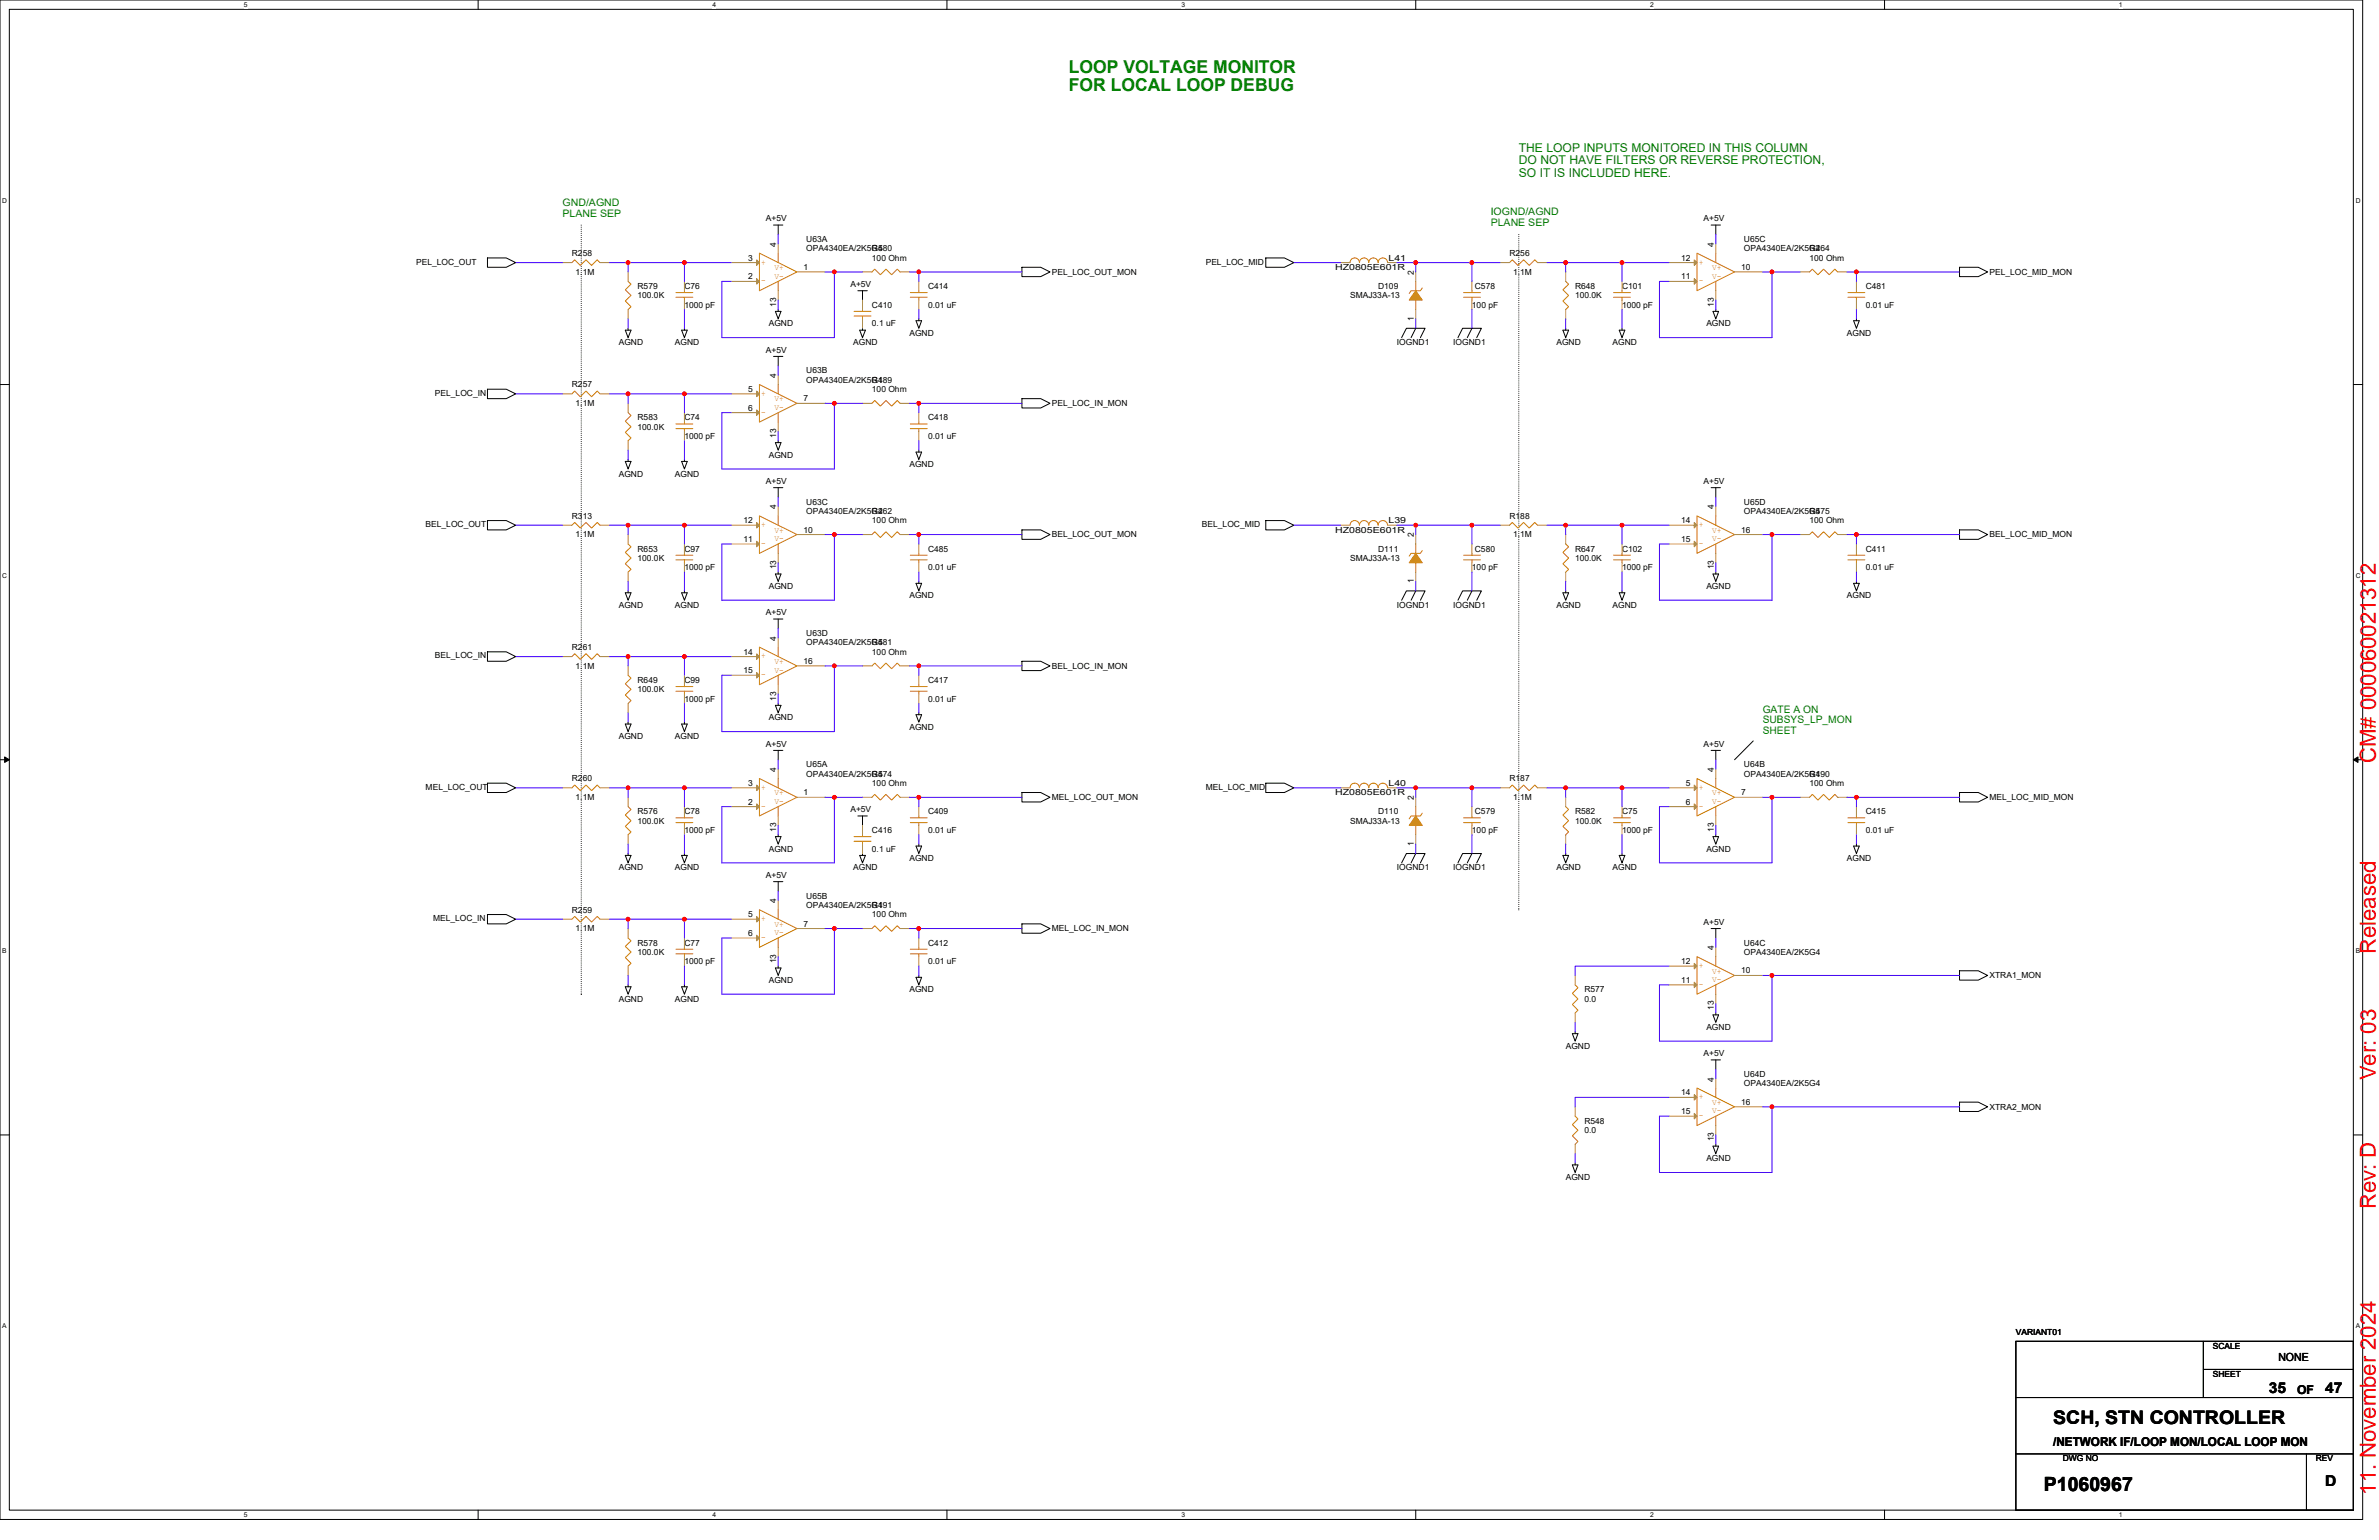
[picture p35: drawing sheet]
<svg xmlns="http://www.w3.org/2000/svg" width="432mm" height="279mm" viewBox="0 0 432 279" stroke-linecap="round" stroke-linejoin="round" font-family="sans-serif">
<defs><g id="words">
<g font-size="4" fill="#f00">
<text x="431.2" y="138.4" transform="rotate(-90 431.2 138.4)">CM# 000060021312</text>
<text x="431.2" y="173.1" transform="rotate(-90 431.2 173.1)">Released</text>
<text x="431.2" y="196" transform="rotate(-90 431.2 196)">Ver: 03</text>
<text x="431.2" y="219.3" transform="rotate(-90 431.2 219.3)">Rev: D</text>
<text x="431.2" y="271.2" transform="rotate(-90 431.2 271.2)">11. November 2024</text>
</g>
<text font-size="3.6" x="371" y="270.5">P1060967</text>
<text font-size="3.4" x="372.7" y="258.4">SCH, STN CONTROLLER</text>
<g font-size="3.2" fill="#008000">
<text x="194" y="13.2">LOOP VOLTAGE MONITOR</text>
<text x="194" y="16.5">FOR LOCAL LOOP DEBUG</text>
</g>
<g font-size="2.7">
<text x="411.8" y="252.7">35</text>
<text x="422" y="252.7">47</text>
<text x="422" y="269.7">D</text>
</g>
<g font-size="2.2" fill="#008000">
<text x="275.7" y="27.5">THE LOOP INPUTS MONITORED IN THIS COLUMN</text>
<text x="275.7" y="29.8">DO NOT HAVE FILTERS OR REVERSE PROTECTION,</text>
<text x="275.7" y="32">SO IT IS INCLUDED HERE.</text>
</g>
<g font-size="2.2">
<text x="416.9" y="252.9">OF</text>
<text x="372.7" y="262.4">/NETWORK IF/LOOP MON/LOCAL LOOP MON</text>
</g>
<text font-size="2" x="413.5" y="246.9">NONE</text>
<g font-size="1.9" fill="#008000">
<text x="102.1" y="37.4">GND/AGND</text>
<text x="102.1" y="39.3">PLANE SEP</text>
<text x="270.6" y="39.1">IOGND/AGND</text>
<text x="270.6" y="41">PLANE SEP</text>
<text x="319.9" y="129.3">GATE A ON</text>
<text x="319.9" y="131.2">SUBSYS_LP_MON</text>
<text x="319.9" y="133.2">SHEET</text>
</g>
<g font-size="1.5">
<text x="139" y="40.2">A+5V</text>
<text x="309.2" y="40.2">A+5V</text>
<text x="103.8" y="46.5">R258</text>
<text x="135.8" y="47.3">3</text>
<text x="140.9" y="44.7" transform="rotate(-90 140.9 44.7)">4</text>
<text x="146.3" y="43.9">U63A</text>
<text x="146.3" y="45.6">OPA4340EA/2K5G4</text>
<text x="158.3" y="45.6">R580</text>
<text x="158.3" y="47.3">100 Ohm</text>
<text x="252" y="47.3">L41</text>
<text x="274" y="46.5">R256</text>
<text x="305.1" y="47.3">12</text>
<text x="311.1" y="44.7" transform="rotate(-90 311.1 44.7)">4</text>
<text x="316.5" y="43.9">U65C</text>
<text x="316.5" y="45.6">OPA4340EA/2K5G4</text>
<text x="328.4" y="45.6">R264</text>
<text x="328.4" y="47.3">100 Ohm</text>
<text x="75.5" y="48">PEL_LOC_OUT</text>
<text x="104.5" y="49.9">1.1M</text>
<text x="115.7" y="52.4">R579</text>
<text x="124.2" y="52.4">C76</text>
<text x="135.8" y="50.7">2</text>
<text x="145.8" y="49">1</text>
<text x="154.3" y="52.1">A+5V</text>
<text x="168.5" y="52.4">C414</text>
<text x="190.9" y="49.9">PEL_LOC_OUT_MON</text>
<text x="218.8" y="48">PEL_LOC_MID</text>
<text x="242.3" y="49">HZ0805E601R</text>
<text x="250.1" y="52.4">D109</text>
<text x="256.6" y="49.9" transform="rotate(-90 256.6 49.9)">2</text>
<text x="267.7" y="52.4">C578</text>
<text x="274.7" y="49.9">1.1M</text>
<text x="285.9" y="52.4">R648</text>
<text x="294.4" y="52.4">C101</text>
<text x="305.1" y="50.7">11</text>
<text x="316" y="49">10</text>
<text x="338.6" y="52.4">C481</text>
<text x="361.1" y="49.9">PEL_LOC_MID_MON</text>
<text x="115.7" y="54.1">100.0K</text>
<text x="124.2" y="55.8">1000 pF</text>
<text x="139.5" y="59.2">AGND</text>
<text x="140.9" y="55.6" transform="rotate(-90 140.9 55.6)">13</text>
<text x="158.3" y="55.8">C410</text>
<text x="158.3" y="59.2">0.1 uF</text>
<text x="168.5" y="55.8">0.01 uF</text>
<text x="245" y="54.1">SMAJ33A-13</text>
<text x="256.6" y="58.2" transform="rotate(-90 256.6 58.2)">1</text>
<text x="267.2" y="55.8">100 pF</text>
<text x="285.9" y="54.1">100.0K</text>
<text x="294.4" y="55.8">1000 pF</text>
<text x="309.7" y="59.2">AGND</text>
<text x="311.1" y="55.6" transform="rotate(-90 311.1 55.6)">13</text>
<text x="338.6" y="55.8">0.01 uF</text>
<text x="112.3" y="62.6">AGND</text>
<text x="122.5" y="62.6">AGND</text>
<text x="139" y="64">A+5V</text>
<text x="154.9" y="62.6">AGND</text>
<text x="165.1" y="60.9">AGND</text>
<text x="253.6" y="62.6">IOGND1</text>
<text x="263.8" y="62.6">IOGND1</text>
<text x="282.5" y="62.6">AGND</text>
<text x="292.7" y="62.6">AGND</text>
<text x="335.2" y="60.9">AGND</text>
<text x="79" y="71.8">PEL_LOC_IN</text>
<text x="103.8" y="70.3">R257</text>
<text x="135.8" y="71.1">5</text>
<text x="140.9" y="68.6" transform="rotate(-90 140.9 68.6)">4</text>
<text x="146.3" y="67.7">U63B</text>
<text x="146.3" y="69.4">OPA4340EA/2K5G4</text>
<text x="158.3" y="69.4">R189</text>
<text x="158.3" y="71.1">100 Ohm</text>
<text x="104.5" y="73.7">1.1M</text>
<text x="115.7" y="76.2">R583</text>
<text x="115.7" y="78">100.0K</text>
<text x="124.2" y="76.2">C74</text>
<text x="135.8" y="74.5">6</text>
<text x="145.8" y="72.8">7</text>
<text x="168.5" y="76.2">C418</text>
<text x="190.9" y="73.7">PEL_LOC_IN_MON</text>
<text x="124.2" y="79.7">1000 pF</text>
<text x="139.5" y="83.1">AGND</text>
<text x="140.9" y="79.5" transform="rotate(-90 140.9 79.5)">13</text>
<text x="168.5" y="79.7">0.01 uF</text>
<text x="112.3" y="86.5">AGND</text>
<text x="122.5" y="86.5">AGND</text>
<text x="139" y="87.8">A+5V</text>
<text x="165.1" y="84.8">AGND</text>
<text x="309.2" y="87.8">A+5V</text>
<text x="77.3" y="95.7">BEL_LOC_OUT</text>
<text x="103.8" y="94.1">R313</text>
<text x="135" y="94.9">12</text>
<text x="140.9" y="92.4" transform="rotate(-90 140.9 92.4)">4</text>
<text x="146.3" y="91.6">U63C</text>
<text x="146.3" y="93.3">OPA4340EA/2K5G4</text>
<text x="158.3" y="93.3">R262</text>
<text x="158.3" y="95">100 Ohm</text>
<text x="218.2" y="95.7">BEL_LOC_MID</text>
<text x="252" y="95">L39</text>
<text x="274" y="94.1">R188</text>
<text x="305.1" y="94.9">14</text>
<text x="311.1" y="92.4" transform="rotate(-90 311.1 92.4)">4</text>
<text x="316.5" y="91.6">U65D</text>
<text x="316.5" y="93.3">OPA4340EA/2K5G4</text>
<text x="328.4" y="93.3">R575</text>
<text x="328.4" y="95">100 Ohm</text>
<text x="104.5" y="97.5">1.1M</text>
<text x="115.7" y="100.1">R653</text>
<text x="115.7" y="101.8">100.0K</text>
<text x="124.2" y="100.1">C97</text>
<text x="135" y="98.3">11</text>
<text x="145.8" y="96.6">10</text>
<text x="168.5" y="100.1">C485</text>
<text x="190.9" y="97.5">BEL_LOC_OUT_MON</text>
<text x="242.3" y="96.7">HZ0805E601R</text>
<text x="245" y="101.8">SMAJ33A-13</text>
<text x="250.1" y="100.1">D111</text>
<text x="256.6" y="97.5" transform="rotate(-90 256.6 97.5)">2</text>
<text x="267.7" y="100.1">C580</text>
<text x="274.7" y="97.5">1.1M</text>
<text x="285.9" y="100.1">R647</text>
<text x="285.9" y="101.8">100.0K</text>
<text x="294.4" y="100.1">C102</text>
<text x="305.1" y="98.3">15</text>
<text x="316" y="96.6">16</text>
<text x="338.6" y="100.1">C411</text>
<text x="361.1" y="97.5">BEL_LOC_MID_MON</text>
<text x="124.2" y="103.5">1000 pF</text>
<text x="139.5" y="106.9">AGND</text>
<text x="140.9" y="103.3" transform="rotate(-90 140.9 103.3)">13</text>
<text x="168.5" y="103.5">0.01 uF</text>
<text x="256.6" y="105.8" transform="rotate(-90 256.6 105.8)">1</text>
<text x="267.2" y="103.5">100 pF</text>
<text x="294.4" y="103.5">1000 pF</text>
<text x="309.7" y="106.9">AGND</text>
<text x="311.1" y="103.3" transform="rotate(-90 311.1 103.3)">13</text>
<text x="338.6" y="103.5">0.01 uF</text>
<text x="112.3" y="110.3">AGND</text>
<text x="122.5" y="110.3">AGND</text>
<text x="139" y="111.7">A+5V</text>
<text x="165.1" y="108.6">AGND</text>
<text x="253.6" y="110.3">IOGND1</text>
<text x="263.8" y="110.3">IOGND1</text>
<text x="282.5" y="110.3">AGND</text>
<text x="292.7" y="110.3">AGND</text>
<text x="335.2" y="108.6">AGND</text>
<text x="79" y="119.5">BEL_LOC_IN</text>
<text x="103.8" y="117.9">R261</text>
<text x="135" y="118.8">14</text>
<text x="140.9" y="116.2" transform="rotate(-90 140.9 116.2)">4</text>
<text x="146.3" y="115.4">U63D</text>
<text x="146.3" y="117.1">OPA4340EA/2K5G4</text>
<text x="158.3" y="117.1">R581</text>
<text x="158.3" y="118.8">100 Ohm</text>
<text x="104.5" y="121.3">1.1M</text>
<text x="115.7" y="123.9">R649</text>
<text x="115.7" y="125.6">100.0K</text>
<text x="124.2" y="123.9">C99</text>
<text x="135" y="122.2">15</text>
<text x="145.8" y="120.5">16</text>
<text x="168.5" y="123.9">C417</text>
<text x="190.9" y="121.3">BEL_LOC_IN_MON</text>
<text x="124.2" y="127.3">1000 pF</text>
<text x="139.5" y="130.7">AGND</text>
<text x="140.9" y="127.1" transform="rotate(-90 140.9 127.1)">13</text>
<text x="168.5" y="127.3">0.01 uF</text>
<text x="112.3" y="134.1">AGND</text>
<text x="122.5" y="134.1">AGND</text>
<text x="139" y="135.5">A+5V</text>
<text x="165.1" y="132.4">AGND</text>
<text x="309.2" y="135.5">A+5V</text>
<text x="77.3" y="143.3">MEL_LOC_OUT</text>
<text x="103.8" y="141.8">R260</text>
<text x="135.8" y="142.6">3</text>
<text x="140.9" y="140.1" transform="rotate(-90 140.9 140.1)">4</text>
<text x="146.3" y="139.2">U65A</text>
<text x="146.3" y="140.9">OPA4340EA/2K5G4</text>
<text x="158.3" y="140.9">R574</text>
<text x="158.3" y="142.6">100 Ohm</text>
<text x="218.8" y="143.3">MEL_LOC_MID</text>
<text x="252" y="142.6">L40</text>
<text x="274" y="141.8">R187</text>
<text x="306" y="142.6">5</text>
<text x="311.1" y="140.1" transform="rotate(-90 311.1 140.1)">4</text>
<text x="316.5" y="139.2">U64B</text>
<text x="316.5" y="140.9">OPA4340EA/2K5G4</text>
<text x="328.4" y="140.9">R190</text>
<text x="328.4" y="142.6">100 Ohm</text>
<text x="104.5" y="145.2">1.1M</text>
<text x="115.7" y="147.7">R576</text>
<text x="115.7" y="149.4">100.0K</text>
<text x="124.2" y="147.7">C78</text>
<text x="135.8" y="146">2</text>
<text x="145.8" y="144.3">1</text>
<text x="154.3" y="147.4">A+5V</text>
<text x="168.5" y="147.7">C409</text>
<text x="190.9" y="145.2">MEL_LOC_OUT_MON</text>
<text x="242.3" y="144.3">HZ0805E601R</text>
<text x="245" y="149.4">SMAJ33A-13</text>
<text x="250.1" y="147.7">D110</text>
<text x="256.6" y="145.2" transform="rotate(-90 256.6 145.2)">2</text>
<text x="267.7" y="147.7">C579</text>
<text x="274.7" y="145.2">1.1M</text>
<text x="285.9" y="147.7">R582</text>
<text x="285.9" y="149.4">100.0K</text>
<text x="294.4" y="147.7">C75</text>
<text x="306" y="146">6</text>
<text x="316" y="144.3">7</text>
<text x="338.6" y="147.7">C415</text>
<text x="361.1" y="145.2">MEL_LOC_MID_MON</text>
<text x="124.2" y="151.1">1000 pF</text>
<text x="139.5" y="154.5">AGND</text>
<text x="140.9" y="150.9" transform="rotate(-90 140.9 150.9)">13</text>
<text x="158.3" y="151.1">C416</text>
<text x="158.3" y="154.5">0.1 uF</text>
<text x="168.5" y="151.1">0.01 uF</text>
<text x="256.6" y="153.5" transform="rotate(-90 256.6 153.5)">1</text>
<text x="267.2" y="151.1">100 pF</text>
<text x="294.4" y="151.1">1000 pF</text>
<text x="309.7" y="154.5">AGND</text>
<text x="311.1" y="150.9" transform="rotate(-90 311.1 150.9)">13</text>
<text x="338.6" y="151.1">0.01 uF</text>
<text x="112.3" y="157.9">AGND</text>
<text x="122.5" y="157.9">AGND</text>
<text x="139" y="159.3">A+5V</text>
<text x="154.9" y="157.9">AGND</text>
<text x="165.1" y="156.2">AGND</text>
<text x="253.6" y="157.9">IOGND1</text>
<text x="263.8" y="157.9">IOGND1</text>
<text x="282.5" y="157.9">AGND</text>
<text x="292.7" y="157.9">AGND</text>
<text x="335.2" y="156.2">AGND</text>
<text x="78.6" y="167.1">MEL_LOC_IN</text>
<text x="103.8" y="165.6">R259</text>
<text x="135.8" y="166.4">5</text>
<text x="140.9" y="163.9" transform="rotate(-90 140.9 163.9)">4</text>
<text x="146.3" y="163">U65B</text>
<text x="146.3" y="164.7">OPA4340EA/2K5G4</text>
<text x="158.3" y="164.7">R191</text>
<text x="158.3" y="166.4">100 Ohm</text>
<text x="309.2" y="167.8">A+5V</text>
<text x="104.5" y="169">1.1M</text>
<text x="115.7" y="171.6">R578</text>
<text x="115.7" y="173.2">100.0K</text>
<text x="124.2" y="171.6">C77</text>
<text x="135.8" y="169.8">6</text>
<text x="145.8" y="168.1">7</text>
<text x="168.5" y="171.6">C412</text>
<text x="190.9" y="169">MEL_LOC_IN_MON</text>
<text x="311.1" y="172.4" transform="rotate(-90 311.1 172.4)">4</text>
<text x="316.5" y="171.6">U64C</text>
<text x="316.5" y="173.2">OPA4340EA/2K5G4</text>
<text x="124.2" y="174.9">1000 pF</text>
<text x="139.5" y="178.4">AGND</text>
<text x="140.9" y="174.8" transform="rotate(-90 140.9 174.8)">13</text>
<text x="168.5" y="174.9">0.01 uF</text>
<text x="305.1" y="174.9">12</text>
<text x="305.1" y="178.3">11</text>
<text x="316" y="176.6">10</text>
<text x="361.1" y="177.5">XTRA1_MON</text>
<text x="112.3" y="181.8">AGND</text>
<text x="122.5" y="181.8">AGND</text>
<text x="165.1" y="180.1">AGND</text>
<text x="287.6" y="180.1">R577</text>
<text x="287.6" y="181.8">0.0</text>
<text x="311.1" y="183.3" transform="rotate(-90 311.1 183.3)">13</text>
<text x="284.2" y="190.3">AGND</text>
<text x="309.2" y="191.6">A+5V</text>
<text x="309.7" y="186.9">AGND</text>
<text x="311.1" y="196.2" transform="rotate(-90 311.1 196.2)">4</text>
<text x="316.5" y="195.4">U64D</text>
<text x="316.5" y="197.1">OPA4340EA/2K5G4</text>
<text x="287.6" y="203.9">R548</text>
<text x="305.1" y="198.7">14</text>
<text x="305.1" y="202.1">15</text>
<text x="316" y="200.4">16</text>
<text x="361.1" y="201.3">XTRA2_MON</text>
<text x="287.6" y="205.6">0.0</text>
<text x="311.1" y="207.1" transform="rotate(-90 311.1 207.1)">13</text>
<text x="284.2" y="214.1">AGND</text>
<text x="309.7" y="210.7">AGND</text>
<text x="365.9" y="242.2">VARIANT01</text>
<text x="401.6" y="244.7">SCALE</text>
<text x="401.6" y="249.8">SHEET</text>
<text x="374.4" y="265.2">DWG NO</text>
<text x="420.3" y="265.2">REV</text>
</g>
<g font-size="1.5" fill="#cc8006">
<text x="138.2" y="51.4">-</text>
<text x="138.2" y="48">+</text>
<text x="140.6" y="49">V+</text>
<text x="140.6" y="50.5">V-</text>
<text x="308.4" y="51.4">-</text>
<text x="308.4" y="48">+</text>
<text x="310.7" y="49">V+</text>
<text x="310.7" y="50.5">V-</text>
<text x="138.2" y="71.8">+</text>
<text x="138.2" y="75.2">-</text>
<text x="140.6" y="72.8">V+</text>
<text x="140.6" y="74.4">V-</text>
<text x="138.2" y="95.7">+</text>
<text x="308.4" y="95.7">+</text>
<text x="138.2" y="99.1">-</text>
<text x="140.6" y="96.7">V+</text>
<text x="140.6" y="98.2">V-</text>
<text x="308.4" y="99.1">-</text>
<text x="310.7" y="96.7">V+</text>
<text x="310.7" y="98.2">V-</text>
<text x="138.2" y="119.5">+</text>
<text x="138.2" y="122.9">-</text>
<text x="140.6" y="120.5">V+</text>
<text x="140.6" y="122">V-</text>
<text x="138.2" y="143.3">+</text>
<text x="308.4" y="143.3">+</text>
<text x="138.2" y="146.7">-</text>
<text x="140.6" y="144.3">V+</text>
<text x="140.6" y="145.9">V-</text>
<text x="308.4" y="146.7">-</text>
<text x="310.7" y="144.3">V+</text>
<text x="310.7" y="145.9">V-</text>
<text x="138.2" y="167.1">+</text>
<text x="138.2" y="170.5">-</text>
<text x="140.6" y="168.1">V+</text>
<text x="140.6" y="169.7">V-</text>
<text x="308.4" y="179">-</text>
<text x="308.4" y="175.6">+</text>
<text x="310.7" y="176.7">V+</text>
<text x="310.7" y="178.2">V-</text>
<text x="308.4" y="202.9">-</text>
<text x="308.4" y="199.5">+</text>
<text x="310.7" y="200.5">V+</text>
<text x="310.7" y="202">V-</text>
</g>
<g font-size="1.2">
<text x="44.2" y="1.2">5</text>
<text x="129.3" y="1.2">4</text>
<text x="214.4" y="1.2">3</text>
<text x="299.5" y="1.2">2</text>
<text x="384.6" y="1.2">1</text>
<text x=".4" y="36.8">D</text>
<text x="427.6" y="36.8">D</text>
<text x=".4" y="104.9">C</text>
<text x="427.6" y="104.9">C</text>
<text x=".4" y="173">B</text>
<text x="427.6" y="173">B</text>
<text x=".4" y="241">A</text>
<text x="427.6" y="241">A</text>
<text x="44.2" y="275.2">5</text>
<text x="129.3" y="275.2">4</text>
<text x="214.4" y="275.2">3</text>
<text x="299.5" y="275.2">2</text>
<text x="384.6" y="275.2">1</text>
</g>
</g></defs>
<path d="M0 0h428.8v275.7h-428.8zM1.7 1.7h425.4v272.3h-425.4z" fill="none" stroke="#000" stroke-width=".18"/>
<g fill="#fff">
<path d="M44.2 .2h.7v1.3h-.7z"/>
<path d="M44.2 274.2h.7v1.3h-.7z"/>
</g>
<path d="M86.8 0v1.7M86.8 274v1.7" fill="none" stroke="#000" stroke-width=".18"/>
<g fill="#fff">
<path d="M129.3 .2h.7v1.3h-.7z"/>
<path d="M129.3 274.2h.7v1.3h-.7z"/>
</g>
<path d="M171.9 0v1.7M171.9 274v1.7" fill="none" stroke="#000" stroke-width=".18"/>
<g fill="#fff">
<path d="M214.4 .2h.7v1.3h-.7z"/>
<path d="M214.4 274.2h.7v1.3h-.7z"/>
</g>
<path d="M257 0v1.7M257 274v1.7" fill="none" stroke="#000" stroke-width=".18"/>
<g fill="#fff">
<path d="M299.5 .2h.7v1.3h-.7z"/>
<path d="M299.5 274.2h.7v1.3h-.7z"/>
</g>
<path d="M342.1 0v1.7M342.1 274v1.7" fill="none" stroke="#000" stroke-width=".18"/>
<g fill="#fff">
<path d="M384.6 .2h.7v1.3h-.7z"/>
<path d="M384.6 274.2h.7v1.3h-.7z"/>
<path d="M.4 35.7h.9v1.4h-.9z"/>
<path d="M427.6 35.7h.8v1.4h-.8z"/>
<path d="M.4 103.8h.9v1.3h-.9z"/>
<path d="M427.6 103.8h.8v1.3h-.8z"/>
</g>
<path d="M0 69.8h1.7M427.1 69.8h1.7" fill="none" stroke="#000" stroke-width=".18"/>
<g fill="#fff">
<path d="M.4 171.9h.8v1.3h-.8z"/>
<path d="M427.6 171.9h.7v1.3h-.7z"/>
</g>
<path d="M0 137.8h1.7M427.1 137.8h1.7" fill="none" stroke="#000" stroke-width=".18"/>
<path d="M.8 137.3l.9 .5-.9 .5zM427.1 137.8l.9-.5v1z" fill="#000" stroke="#000" stroke-width=".18"/>
<g fill="#fff">
<path d="M.4 239.9h.8v1.4h-.8z"/>
<path d="M427.6 239.9h.7v1.4h-.7z"/>
</g>
<g fill="none" stroke="#000" stroke-width=".18">
<path d="M88.5 46.8h3.4l1.7 .8-1.7 .9h-3.4zM113.5 59.9h1l-.5 1.4zM114 59.6v.3M123.7 59.9h1l-.5 1.4zM124.2 59.6v.3M140.4 40.8h1.7M140.7 56.5h1.1l-.6 1.3zM141.2 40.8v1.7M141.2 56.2v.3M155.7 52.7h1.7M156 59.9h1.1l-.6 1.4zM156.5 52.7v1.7"/>
<path d="M156.5 59.6v.3M166.3 58.2h1l-.5 1.4zM166.8 57.8v.4M185.5 48.5h3.4l1.7 .8-1.7 .9h-3.4zM229.7 46.8h3.4l1.7 .8-1.7 .9h-3.4zM257 59.6l-.9 1.7M267.2 59.6l-.9 1.7M283.7 59.9h1l-.5 1.4zM284.2 59.6v.3M293.9 59.9h1l-.5 1.4zM294.4 59.6v.3M310.6 40.8h1.7"/>
<path d="M310.9 56.5h1l-.5 1.3zM311.4 40.8v1.7M311.4 56.2v.3M336.4 58.2h1.1l-.5 1.4zM337 57.8v.4M355.7 48.5h3.4l1.7 .8-1.7 .9h-3.4zM88.5 70.6h3.4l1.7 .9-1.7 .8h-3.4zM140.4 64.7h1.7M141.2 64.7v1.7M141.2 80v.3M185.5 72.3h3.4l1.7 .9-1.7 .8h-3.4zM254.4 61.3l.9-1.7h3.4l-.9 1.7"/>
<path d="M264.6 61.3l.9-1.7h3.4l-.9 1.7M88.5 94.4h3.4l1.7 .9-1.7 .8h-3.4zM113.5 83.7h1l-.5 1.4zM114 83.4v.3M123.7 83.7h1l-.5 1.4zM124.2 83.4v.3M140.4 88.5h1.7M140.7 80.3h1.1l-.6 1.4zM141.2 88.5v1.7M166.3 82h1l-.5 1.4zM166.8 81.7v.3M185.5 96.1h3.4l1.7 .9-1.7 .9h-3.4z"/>
<path d="M229.7 94.4h3.4l1.7 .9-1.7 .8h-3.4zM310.6 88.5h1.7M311.4 88.5v1.7M355.7 96.1h3.4l1.7 .9-1.7 .9h-3.4zM88.5 118.3h3.4l1.7 .8-1.7 .9h-3.4zM113.5 107.5h1l-.5 1.4zM114 107.2v.3M123.7 107.5h1l-.5 1.4zM124.2 107.2v.3M140.4 112.3h1.7M140.7 104.1h1.1l-.6 1.4zM141.2 103.8v.3"/>
<path d="M141.2 112.3v1.7M166.3 105.8h1l-.5 1.4zM166.8 105.5v.3M185.5 120h3.4l1.7 .8-1.7 .9h-3.4zM254.4 108.9l.9-1.7h3.4l-.9 1.7M257 107.2l-.9 1.7M264.6 108.9l.9-1.7h3.4l-.9 1.7M267.2 107.2l-.9 1.7M283.7 107.5h1l-.5 1.4zM284.2 107.2v.3M293.9 107.5h1l-.5 1.4zM294.4 107.2v.3"/>
<path d="M310.9 104.1h1l-.5 1.4zM311.4 103.8v.3M336.4 105.8h1.1l-.5 1.4zM337 105.5v.3M113.5 131.4h1l-.5 1.3zM114 131v.4M123.7 131.4h1l-.5 1.3zM124.2 131v.4M140.4 136.1h1.7M140.7 128h1.1l-.6 1.3zM141.2 127.6v.4M141.2 136.1v1.7"/>
<path d="M166.3 129.7h1l-.5 1.3zM166.8 129.3v.4M310.6 136.1h1.7M311.4 136.1v1.7M318.2 134.4l-3.4 3.4M88.5 142.1h3.4l1.7 .8-1.7 .9h-3.4zM113.5 155.2h1l-.5 1.3zM114 154.9v.3M123.7 155.2h1l-.5 1.3zM124.2 154.9v.3M140.4 160h1.7M140.7 151.8h1.1l-.6 1.4z"/>
<path d="M141.2 151.4v.4M141.2 160v1.7M155.7 148h1.7M156 155.2h1.1l-.6 1.3zM156.5 148v1.8M156.5 154.9v.3M166.3 153.5h1l-.5 1.4zM166.8 153.2v.3M185.5 143.8h3.4l1.7 .9-1.7 .8h-3.4zM229.7 142.1h3.4l1.7 .8-1.7 .9h-3.4zM254.4 156.5l.9-1.6h3.4l-.9 1.6M257 154.9l-.9 1.6"/>
<path d="M264.6 156.5l.9-1.6h3.4l-.9 1.6M267.2 154.9l-.9 1.6M283.7 155.2h1l-.5 1.3zM284.2 154.9v.3M293.9 155.2h1l-.5 1.3zM294.4 154.9v.3M310.9 151.8h1l-.5 1.4zM311.4 151.4v.4M336.4 153.5h1.1l-.5 1.4zM337 153.2v.3M355.7 143.8h3.4l1.7 .9-1.7 .8h-3.4zM88.5 165.9h3.4l1.7 .9-1.7 .8h-3.4z"/>
<path d="M113.5 179h1l-.5 1.4zM114 178.7v.3M123.7 179h1l-.5 1.4zM124.2 178.7v.3M140.7 175.6h1.1l-.6 1.4zM141.2 175.3v.3M166.3 177.3h1l-.5 1.4zM166.8 177v.3M185.5 167.6h3.4l1.7 .9-1.7 .8h-3.4zM310.6 168.5h1.7M311.4 168.5v1.7M355.7 176.1h3.4l1.7 .9-1.7 .8h-3.4z"/>
<path d="M285.4 187.5h1l-.5 1.4zM285.9 187.2v.3M310.6 192.3h1.7M310.9 184.1h1l-.5 1.4zM311.4 183.8v.3M311.4 192.3v1.7M355.7 200h3.4l1.7 .8-1.7 .9h-3.4zM0 205.9h1.7M285.4 211.3h1l-.5 1.4zM285.9 211v.3M310.9 207.9h1l-.5 1.4zM311.4 207.6v.3"/>
<path d="M427.1 205.9h1.7M365.9 253.6h61.2M365.9 243.4h61.2v30.6h-61.2zM399.9 243.4v10.2M399.9 248.5h27.2M365.9 263.8h61.2M418.6 263.8v10.2"/>
</g>
<path d="M105.5 40.8v139.6M275.7 42.5v122.6M275.7 165.1h.1M105.5 180.4h.1" fill="none" stroke="#000" stroke-width=".18" stroke-dasharray="0 .3"/>
<g fill="none" stroke="#cc8006" stroke-width=".18">
<path d="M103.8 47.6l.5-.5 1 1.1 1.1-1.1 1 1.1 1-1.1 .5 .5M114 51.1l.5 .5-1 1 1 1-1 1 1 1-.5 .6M122.7 53.9h3.1M122.7 53.1h3.1M124.2 52.7v.4M124.2 53.9v.5M137.8 45.9l6.9 3.4-6.9 3.4zM141.2 45.9v1.7M141.2 51.1v1.6M155 57.3h3.1M155 56.5h3.1M156.5 56.2v.3"/>
<path d="M156.5 57.3v.5M158.3 49.3l.5-.5 1 1 1-1 1 1 1.1-1 .5 .5M165.2 53.9h3.1M165.2 53.1h3.1M166.8 52.7v.4M166.8 53.9v.5M250.1 47.6a.85 .85 0 0 0-.8-.8 .85 .85 0 0 0-.9 .8 .85 .85 0 0 0-.8-.8 .85 .85 0 0 0-.9 .8 .85 .85 0 0 0-.8-.8 .85 .85 0 0 0-.9 .8M251.8 47.6a.85 .85 0 0 0-.8-.8 .85 .85 0 0 0-.9 .8M257 54.4v1.8M257 51.1v1.6M258.1 52.2l-.3 .5h-1.7l-.3 .6M265.6 53.9h3.1"/>
<path d="M265.6 53.1h3.1M267.2 52.7v.4M267.2 53.9v.5M274 47.6l.5-.5 1 1.1 1-1.1 1.1 1.1 1-1.1 .5 .5M284.2 51.1l.5 .5-1 1 1 1-1 1 1 1-.5 .6M292.9 53.9h3M292.9 53.1h3M294.4 52.7v.4M294.4 53.9v.5M308 45.9l6.8 3.4-6.8 3.4zM311.4 45.9v1.7M311.4 51.1v1.6"/>
<path d="M328.4 49.3l.6-.5 1 1 1-1 1 1 1-1 .5 .5M335.4 53.9h3.1M335.4 53.1h3.1M337 52.7v.4M337 53.9v.5M103.8 71.5l.5-.5 1 1 1.1-1 1 1 1-1 .5 .5M114 74.9l.5 .5-1 1 1 1-1 1 1 1.1-.5 .5M122.7 77.8h3.1M122.7 76.9h3.1M124.2 76.6v.3M124.2 77.8v.5M137.8 69.8l6.9 3.4-6.9 3.4z"/>
<path d="M141.2 69.8v1.7M141.2 74.9v1.7M158.3 73.2l.5-.5 1 1 1-1 1 1 1.1-1 .5 .5M165.2 77.8h3.1M165.2 76.9h3.1M166.8 76.6v.3M166.8 77.8v.5M103.8 95.3l.5-.5 1 1 1.1-1 1 1 1-1 .5 .5M114 98.7l.5 .5-1 1 1 1-1 1.1 1 1-.5 .5M137.8 93.6l6.9 3.4-6.9 3.4zM141.2 93.6v1.7M141.2 98.7v1.7"/>
<path d="M158.3 97l.5-.5 1 1 1-1 1 1 1.1-1 .5 .5M250.1 95.3a.85 .85 0 0 0-.8-.9 .85 .85 0 0 0-.9 .9 .85 .85 0 0 0-.8-.9 .85 .85 0 0 0-.9 .9 .85 .85 0 0 0-.8-.9 .85 .85 0 0 0-.9 .9M251.8 95.3a.85 .85 0 0 0-.8-.9 .85 .85 0 0 0-.9 .9M257 98.7v1.7M258.1 99.9l-.3 .5h-1.7l-.3 .5M274 95.3l.5-.5 1 1 1-1 1.1 1 1-1 .5 .5M284.2 98.7l.5 .5-1 1 1 1-1 1.1 1 1-.5 .5M308 93.6l6.8 3.4-6.8 3.4zM311.4 93.6v1.7M311.4 98.7v1.7M328.4 97l.6-.5 1 1 1-1 1 1 1-1 .5 .5M103.8 119.1l.5-.5 1 1 1.1-1 1 1 1-1 .5 .5"/>
<path d="M122.7 101.6h3.1M122.7 100.7h3.1M124.2 100.4v.3M124.2 101.6v.5M137.8 117.4l6.9 3.4-6.9 3.4zM141.2 117.4v1.7M165.2 101.6h3.1M165.2 100.7h3.1M166.8 100.4v.3M166.8 101.6v.5M257 102.1v1.7M265.6 101.6h3.1"/>
<path d="M265.6 100.7h3.1M267.2 100.4v.3M267.2 101.6v.5M292.9 101.6h3M292.9 100.7h3M294.4 100.4v.3M294.4 101.6v.5M335.4 101.6h3.1M335.4 100.7h3.1M337 100.4v.3M337 101.6v.5M114 122.5l.5 .5-1 1.1 1 1-1 1 1 1-.5 .5"/>
<path d="M122.7 125.4h3.1M122.7 124.6h3.1M124.2 124.2v.4M124.2 125.4v.5M141.2 122.5v1.7M158.3 120.8l.5-.5 1 1 1-1 1 1 1.1-1 .5 .5M165.2 125.4h3.1M165.2 124.6h3.1M166.8 124.2v.4M166.8 125.4v.5M103.8 142.9l.5-.5 1 1 1.1-1 1 1 1-1 .5 .5M114 146.3l.5 .6-1 1 1 1-1 1 1 1-.5 .5"/>
<path d="M122.7 149.2h3.1M122.7 148.4h3.1M124.2 148v.4M124.2 149.2v.6M137.8 141.2l6.9 3.5-6.9 3.3zM141.2 141.2v1.7M141.2 146.3v1.7M155 152.6h3.1M155 151.8h3.1M156.5 151.4v.4M156.5 152.6v.6M158.3 144.7l.5-.6 1 1.1 1-1.1 1 1.1 1.1-1.1 .5 .6"/>
<path d="M165.2 149.2h3.1M165.2 148.4h3.1M166.8 148v.4M166.8 149.2v.6M250.1 142.9a.85 .85 0 0 0-.8-.8 .85 .85 0 0 0-.9 .8 .85 .85 0 0 0-.8-.8 .85 .85 0 0 0-.9 .8 .85 .85 0 0 0-.8-.8 .85 .85 0 0 0-.9 .8M251.8 142.9a.85 .85 0 0 0-.8-.8 .85 .85 0 0 0-.9 .8M257 149.8v1.6M257 146.3v1.7M258.1 147.5l-.3 .5h-1.7l-.3 .6M265.6 149.2h3.1M265.6 148.4h3.1M267.2 148v.4"/>
<path d="M267.2 149.2v.6M274 142.9l.5-.5 1 1 1-1 1.1 1 1-1 .5 .5M284.2 146.3l.5 .6-1 1 1 1-1 1 1 1-.5 .5M292.9 149.2h3M292.9 148.4h3M294.4 148v.4M294.4 149.2v.6M308 141.2l6.8 3.5-6.8 3.3zM311.4 141.2v1.7M311.4 146.3v1.7M328.4 144.7l.6-.6 1 1.1 1-1.1 1 1.1 1-1.1 .5 .6M335.4 149.2h3.1"/>
<path d="M335.4 148.4h3.1M337 148v.4M337 149.2v.6M103.8 166.8l.5-.5 1 1 1.1-1 1 1 1-1 .5 .5M114 170.2l.5 .5-1 1 1 1-1 1 1 1.1-.5 .5M122.7 173.1h3.1M122.7 172.2h3.1M124.2 171.9v.3M124.2 173.1v.5M137.8 165.1l6.9 3.4-6.9 3.4zM141.2 165.1v1.7M141.2 170.2v1.7"/>
<path d="M158.3 168.5l.5-.5 1 1 1-1 1 1 1.1-1 .5 .5M165.2 173.1h3.1M165.2 172.2h3.1M166.8 171.9v.3M166.8 173.1v.5M285.9 178.7l.5 .5-1 1 1 1-1 1 1 1.1-.5 .5M308 173.6l6.8 3.4-6.8 3.4zM311.4 173.6v1.7M311.4 178.7v1.7M308 197.4l6.8 3.4-6.8 3.4zM311.4 197.4v1.7M285.9 202.5l.5 .5-1 1 1 1.1-1 1 1 1-.5 .5"/>
<path d="M311.4 202.5v1.7"/>
</g>
<g fill="none" stroke="#a84" stroke-width=".18">
<path d="M102.1 47.6h1.7M108.9 47.6h1.7M114 49.3v1.8M114 56.2v1.6M124.2 51.1v1.6M124.2 54.4v1.8M132.7 47.6h5.1M132.7 51.1h5.1M141.2 52.7v1.7M141.2 44.2v1.7M144.7 49.3h5.1M156.5 49.3h1.8"/>
<path d="M156.5 54.4v1.8M156.5 57.8v1.8M163.4 49.3h1.7M166.8 51.1v1.6M166.8 54.4v1.8M243.4 47.6h1.6M251.9 47.6h1.7M257 56.2v1.6M257 49.3v1.8M267.2 51.1v1.6M267.2 54.4v1.8M272.3 47.6h1.7"/>
<path d="M279.1 47.6h1.7M284.2 49.3v1.8M284.2 56.2v1.6M294.4 51.1v1.6M294.4 54.4v1.8M302.9 47.6h5.1M302.9 51.1h5.1M311.4 52.7v1.7M311.4 44.2v1.7M314.8 49.3h5.1M326.7 49.3h1.7M333.5 49.3h1.7"/>
<path d="M337 51.1v1.6M337 54.4v1.8M102.1 71.5h1.7M108.9 71.5h1.7M114 73.2v1.7M114 80v1.7M124.2 74.9v1.7M124.2 78.3v1.7M132.7 71.5h5.1M132.7 74.9h5.1M141.2 76.6v1.7M141.2 68.1v1.7"/>
<path d="M144.7 73.2h5.1M156.5 73.2h1.8M163.4 73.2h1.7M166.8 74.9v1.7M166.8 78.3v1.7M102.1 95.3h1.7M108.9 95.3h1.7M114 97v1.7M124.2 98.7v1.7M132.7 95.3h5.1M132.7 98.7h5.1M141.2 91.9v1.7"/>
<path d="M144.7 97h5.1M156.5 97h1.8M163.4 97h1.7M166.8 98.7v1.7M243.4 95.3h1.6M251.9 95.3h1.7M257 97v1.7M267.2 98.7v1.7M272.3 95.3h1.7M279.1 95.3h1.7M284.2 97v1.7M294.4 98.7v1.7"/>
<path d="M302.9 95.3h5.1M302.9 98.7h5.1M311.4 91.9v1.7M314.8 97h5.1M326.7 97h1.7M333.5 97h1.7M337 98.7v1.7M102.1 119.1h1.7M108.9 119.1h1.7M114 103.8v1.7M124.2 102.1v1.7M132.7 119.1h5.1"/>
<path d="M141.2 100.4v1.7M141.2 115.7v1.7M166.8 102.1v1.7M257 103.8v1.7M267.2 102.1v1.7M284.2 103.8v1.7M294.4 102.1v1.7M311.4 100.4v1.7M337 102.1v1.7M114 120.8v1.7M114 127.6v1.7M124.2 122.5v1.7"/>
<path d="M124.2 125.9v1.7M132.7 122.5h5.1M141.2 124.2v1.7M141.2 139.5v1.7M144.7 120.8h5.1M156.5 120.8h1.8M163.4 120.8h1.7M166.8 122.5v1.7M166.8 125.9v1.7M311.4 139.5v1.7M102.1 142.9h1.7M108.9 142.9h1.7"/>
<path d="M114 144.7v1.6M114 151.4v1.8M124.2 146.3v1.7M124.2 149.8v1.6M132.7 142.9h5.1M132.7 146.3h5.1M141.2 148v1.8M144.7 144.7h5.1M156.5 144.7h1.8M156.5 149.8v1.6M156.5 153.2v1.7M163.4 144.7h1.7"/>
<path d="M166.8 146.3v1.7M166.8 149.8v1.6M243.4 142.9h1.6M251.9 142.9h1.7M257 151.4v1.8M257 144.7v1.6M267.2 146.3v1.7M267.2 149.8v1.6M272.3 142.9h1.7M279.1 142.9h1.7M284.2 144.7v1.6M284.2 151.4v1.8"/>
<path d="M294.4 146.3v1.7M294.4 149.8v1.6M302.9 142.9h5.1M302.9 146.3h5.1M311.4 148v1.8M314.8 144.7h5.1M326.7 144.7h1.7M333.5 144.7h1.7M337 146.3v1.7M337 149.8v1.6M102.1 166.8h1.7M108.9 166.8h1.7"/>
<path d="M114 168.5v1.7M114 175.3v1.7M124.2 170.2v1.7M124.2 173.6v1.7M132.7 166.8h5.1M132.7 170.2h5.1M141.2 171.9v1.7M141.2 163.4v1.7M144.7 168.5h5.1M156.5 168.5h1.8M163.4 168.5h1.7M166.8 170.2v1.7"/>
<path d="M166.8 173.6v1.7M285.9 177v1.7M302.9 175.3h5.1M302.9 178.7h5.1M311.4 171.9v1.7M314.8 177h5.1M285.9 183.8v1.7M302.9 199.1h5.1M311.4 180.4v1.7M311.4 195.7v1.7M285.9 200.8v1.7M285.9 207.6v1.7"/>
<path d="M302.9 202.5h5.1M311.4 204.2v1.7M314.8 200.8h5.1"/>
</g>
<g fill="#a84" stroke="#a84" stroke-width=".18">
<path d="M307.5 174.8l.5 .5-.5 .5z"/>
<path d="M307.5 178.2l.5 .5-.5 .5z"/>
<path d="M137.3 47.1l.5 .5-.5 .6z"/>
<path d="M137.3 50.5l.5 .6-.5 .5z"/>
<path d="M137.3 71l.5 .5-.5 .5z"/>
<path d="M137.3 74.4l.5 .5-.5 .5z"/>
<path d="M137.3 94.8l.5 .5-.5 .5z"/>
<path d="M137.3 98.2l.5 .5-.5 .5z"/>
<path d="M137.3 118.6l.5 .5-.5 .5z"/>
<path d="M137.3 122l.5 .5-.5 .5z"/>
<path d="M137.3 142.4l.5 .5-.5 .5z"/>
<path d="M137.3 145.8l.5 .5-.5 .6z"/>
<path d="M307.5 94.8l.5 .5-.5 .5z"/>
<path d="M307.5 98.2l.5 .5-.5 .5z"/>
<path d="M307.5 198.6l.5 .5-.5 .5z"/>
<path d="M307.5 202l.5 .5-.5 .5z"/>
<path d="M307.5 142.4l.5 .5-.5 .5z"/>
<path d="M307.5 145.8l.5 .5-.5 .6z"/>
<path d="M137.3 166.3l.5 .5-.5 .5z"/>
<path d="M137.3 169.7l.5 .5-.5 .5z"/>
<path d="M307.5 47.1l.5 .5-.5 .6z"/>
<path d="M307.5 50.5l.5 .6-.5 .5z"/>
</g>
<g fill="#cc8006" stroke="#cc8006" stroke-width=".18">
<path d="M257 100.4l1.1 1.7h-2.3z"/>
<path d="M257 148l1.1 1.8h-2.3z"/>
<path d="M257 52.7l1.1 1.7h-2.3z"/>
</g>
<g fill="none" stroke="#4200ff" stroke-width=".18">
<path d="M93.6 47.6h8.5M110.6 47.6h13.6M114 47.6v1.7M114 57.8v1.8M124.2 47.6h8.5M124.2 56.2v3.4M124.2 47.6v3.5M141.2 54.4v1.8M141.2 42.5v1.7M149.8 49.3h1.6M151.4 49.3v12h-20.4v-10.2h1.7M151.4 49.3h5.1"/>
<path d="M165.1 49.3h1.7M166.8 56.2v1.6M166.8 49.3v1.8M166.8 49.3h18.7M234.8 47.6h8.6M253.6 47.6h3.4M257 47.6h10.2M257 47.6v1.7M257 57.8v1.8M267.2 47.6v3.5M267.2 56.2v3.4M267.2 47.6h5.1"/>
<path d="M280.8 47.6h3.4M284.2 47.6h10.2M284.2 47.6v1.7M284.2 57.8v1.8M294.4 47.6h8.5M294.4 56.2v3.4M294.4 47.6v3.5M311.4 54.4v1.8M311.4 42.5v1.7M319.9 49.3h1.7M321.6 49.3h5.1M321.6 49.3v12h-20.4v-10.2h1.7"/>
<path d="M335.2 49.3h1.8M337 49.3h18.7M337 56.2v1.6M337 49.3v1.8M93.6 71.5h8.5M110.6 71.5h3.4v1.7M114 71.5h10.2M124.2 71.5h8.5M124.2 80v3.4M124.2 71.5v3.4M141.2 78.3v1.7M141.2 66.4v1.7"/>
<path d="M149.8 73.2h1.6M151.4 73.2v11.9h-20.4v-10.2h1.7M151.4 73.2h5.1M165.1 73.2h1.7M166.8 73.2v1.7M166.8 80v1.7M166.8 73.2h18.7M93.6 95.3h8.5M110.6 95.3h3.4M114 95.3v1.7M114 81.7v1.7M114 95.3h10.2"/>
<path d="M124.2 95.3h8.5M124.2 95.3v3.4M141.2 90.2v1.7M149.8 97h1.6M151.4 97v11.9h-20.4v-10.2h1.7M151.4 97h5.1M165.1 97h1.7M166.8 97v1.7M166.8 97h18.7M234.8 95.3h8.6M253.6 95.3h3.4M257 95.3h10.2"/>
<path d="M257 95.3v1.7M267.2 95.3v3.4M267.2 95.3h5.1M280.8 95.3h3.4M284.2 95.3h10.2M284.2 95.3v1.7M294.4 95.3h8.5M294.4 95.3v3.4M311.4 90.2v1.7M319.9 97h1.7M321.6 97h5.1M321.6 97v11.9h-20.4v-10.2h1.7"/>
<path d="M335.2 97h1.8M337 97h18.7M337 97v1.7M93.6 119.1h8.5M110.6 119.1h3.4M114 105.5v1.7M114 119.1v1.7M114 119.1h10.2M124.2 119.1h8.5M124.2 103.8v3.4M124.2 119.1v3.4M141.2 102.1v1.7"/>
<path d="M141.2 114v1.7M166.8 103.8v1.7M257 105.5v1.7M267.2 103.8v3.4M284.2 105.5v1.7M294.4 103.8v3.4M311.4 102.1v1.7M337 103.8v1.7M114 129.3v1.7M124.2 127.6v3.4M141.2 125.9v1.7M141.2 137.8v1.7"/>
<path d="M149.8 120.8h1.6M151.4 120.8v11.9h-20.4v-10.2h1.7M151.4 120.8h5.1M165.1 120.8h1.7M166.8 127.6v1.7M166.8 120.8v1.7M166.8 120.8h18.7M311.4 137.8v1.7M93.6 142.9h8.5M110.6 142.9h3.4M114 142.9v1.8M114 153.2v1.7"/>
<path d="M114 142.9h10.2M124.2 142.9h8.5M124.2 151.4v3.5M124.2 142.9v3.4M141.2 149.8v1.6M149.8 144.7h1.6M151.4 144.7v11.8h-20.4v-10.2h1.7M151.4 144.7h5.1M165.1 144.7h1.7M166.8 144.7v1.6M166.8 151.4v1.8M166.8 144.7h18.7"/>
<path d="M234.8 142.9h8.6M253.6 142.9h3.4M257 142.9h10.2M257 153.2v1.7M257 142.9v1.8M267.2 142.9v3.4M267.2 151.4v3.5M267.2 142.9h5.1M280.8 142.9h3.4M284.2 142.9h10.2M284.2 142.9v1.8M284.2 153.2v1.7"/>
<path d="M294.4 142.9h8.5M294.4 151.4v3.5M294.4 142.9v3.4M311.4 149.8v1.6M319.9 144.7h1.7M321.6 144.7h5.1M321.6 144.7v11.8h-20.4v-10.2h1.7M335.2 144.7h1.8M337 144.7h18.7M337 151.4v1.8M337 144.7v1.6M93.6 166.8h8.5"/>
<path d="M110.6 166.8h13.6M114 166.8v1.7M114 177v1.7M124.2 166.8h8.5M124.2 175.3v3.4M124.2 166.8v3.4M141.2 173.6v1.7M141.2 161.7v1.7M149.8 168.5h1.6M151.4 168.5v11.9h-20.4v-10.2h1.7M151.4 168.5h5.1M165.1 168.5h1.7"/>
<path d="M166.8 175.3v1.7M166.8 168.5v1.7M166.8 168.5h18.7M302.9 175.3h-17v1.7M311.4 170.2v1.7M319.9 177h1.7M321.6 177v11.9h-20.4v-10.2h1.7M321.6 177h34.1M285.9 185.5v1.7M302.9 199.1h-17v1.7M311.4 182.1v1.7M311.4 194v1.7"/>
<path d="M285.9 209.3v1.7M311.4 205.9v1.7M319.9 200.8h1.7M321.6 200.8v11.9h-20.4v-10.2h1.7M321.6 200.8h34.1"/>
</g>
<g fill="#f00" stroke="#f00" stroke-width=".18">
<circle cx="256.9" cy="142.9" r=".33"/>
<circle cx="114" cy="95.3" r=".33"/>
<circle cx="166.8" cy="97" r=".33"/>
<circle cx="151.4" cy="97" r=".33"/>
<circle cx="124.2" cy="95.3" r=".33"/>
<circle cx="114" cy="119.1" r=".33"/>
<circle cx="166.8" cy="120.8" r=".33"/>
<circle cx="151.4" cy="120.8" r=".33"/>
<circle cx="124.2" cy="119.1" r=".33"/>
<circle cx="114" cy="142.9" r=".33"/>
<circle cx="166.8" cy="144.6" r=".33"/>
<circle cx="151.4" cy="144.6" r=".33"/>
<circle cx="124.2" cy="142.9" r=".33"/>
<circle cx="114" cy="166.8" r=".33"/>
<circle cx="151.4" cy="168.5" r=".33"/>
<circle cx="124.2" cy="166.8" r=".33"/>
<circle cx="166.8" cy="168.5" r=".33"/>
<circle cx="256.9" cy="47.6" r=".33"/>
<circle cx="284.2" cy="95.3" r=".33"/>
<circle cx="256.9" cy="95.3" r=".33"/>
<circle cx="267.2" cy="95.3" r=".33"/>
<circle cx="321.6" cy="97" r=".33"/>
<circle cx="336.9" cy="97" r=".33"/>
<circle cx="294.4" cy="95.3" r=".33"/>
<circle cx="267.2" cy="142.9" r=".33"/>
<circle cx="284.2" cy="142.9" r=".33"/>
<circle cx="321.6" cy="144.6" r=".33"/>
<circle cx="336.9" cy="144.6" r=".33"/>
<circle cx="294.4" cy="142.9" r=".33"/>
<circle cx="114" cy="47.6" r=".33"/>
<circle cx="166.8" cy="49.3" r=".33"/>
<circle cx="151.4" cy="49.3" r=".33"/>
<circle cx="124.2" cy="47.6" r=".33"/>
<circle cx="284.2" cy="47.6" r=".33"/>
<circle cx="267.2" cy="47.6" r=".33"/>
<circle cx="321.6" cy="49.3" r=".33"/>
<circle cx="336.9" cy="49.3" r=".33"/>
<circle cx="294.4" cy="47.6" r=".33"/>
<circle cx="114" cy="71.4" r=".33"/>
<circle cx="166.8" cy="73.2" r=".33"/>
<circle cx="151.4" cy="73.2" r=".33"/>
<circle cx="124.2" cy="71.4" r=".33"/>
<circle cx="321.6" cy="177" r=".33"/>
<circle cx="321.6" cy="200.8" r=".33"/>
</g>
<use href="#words"/>
</svg>
